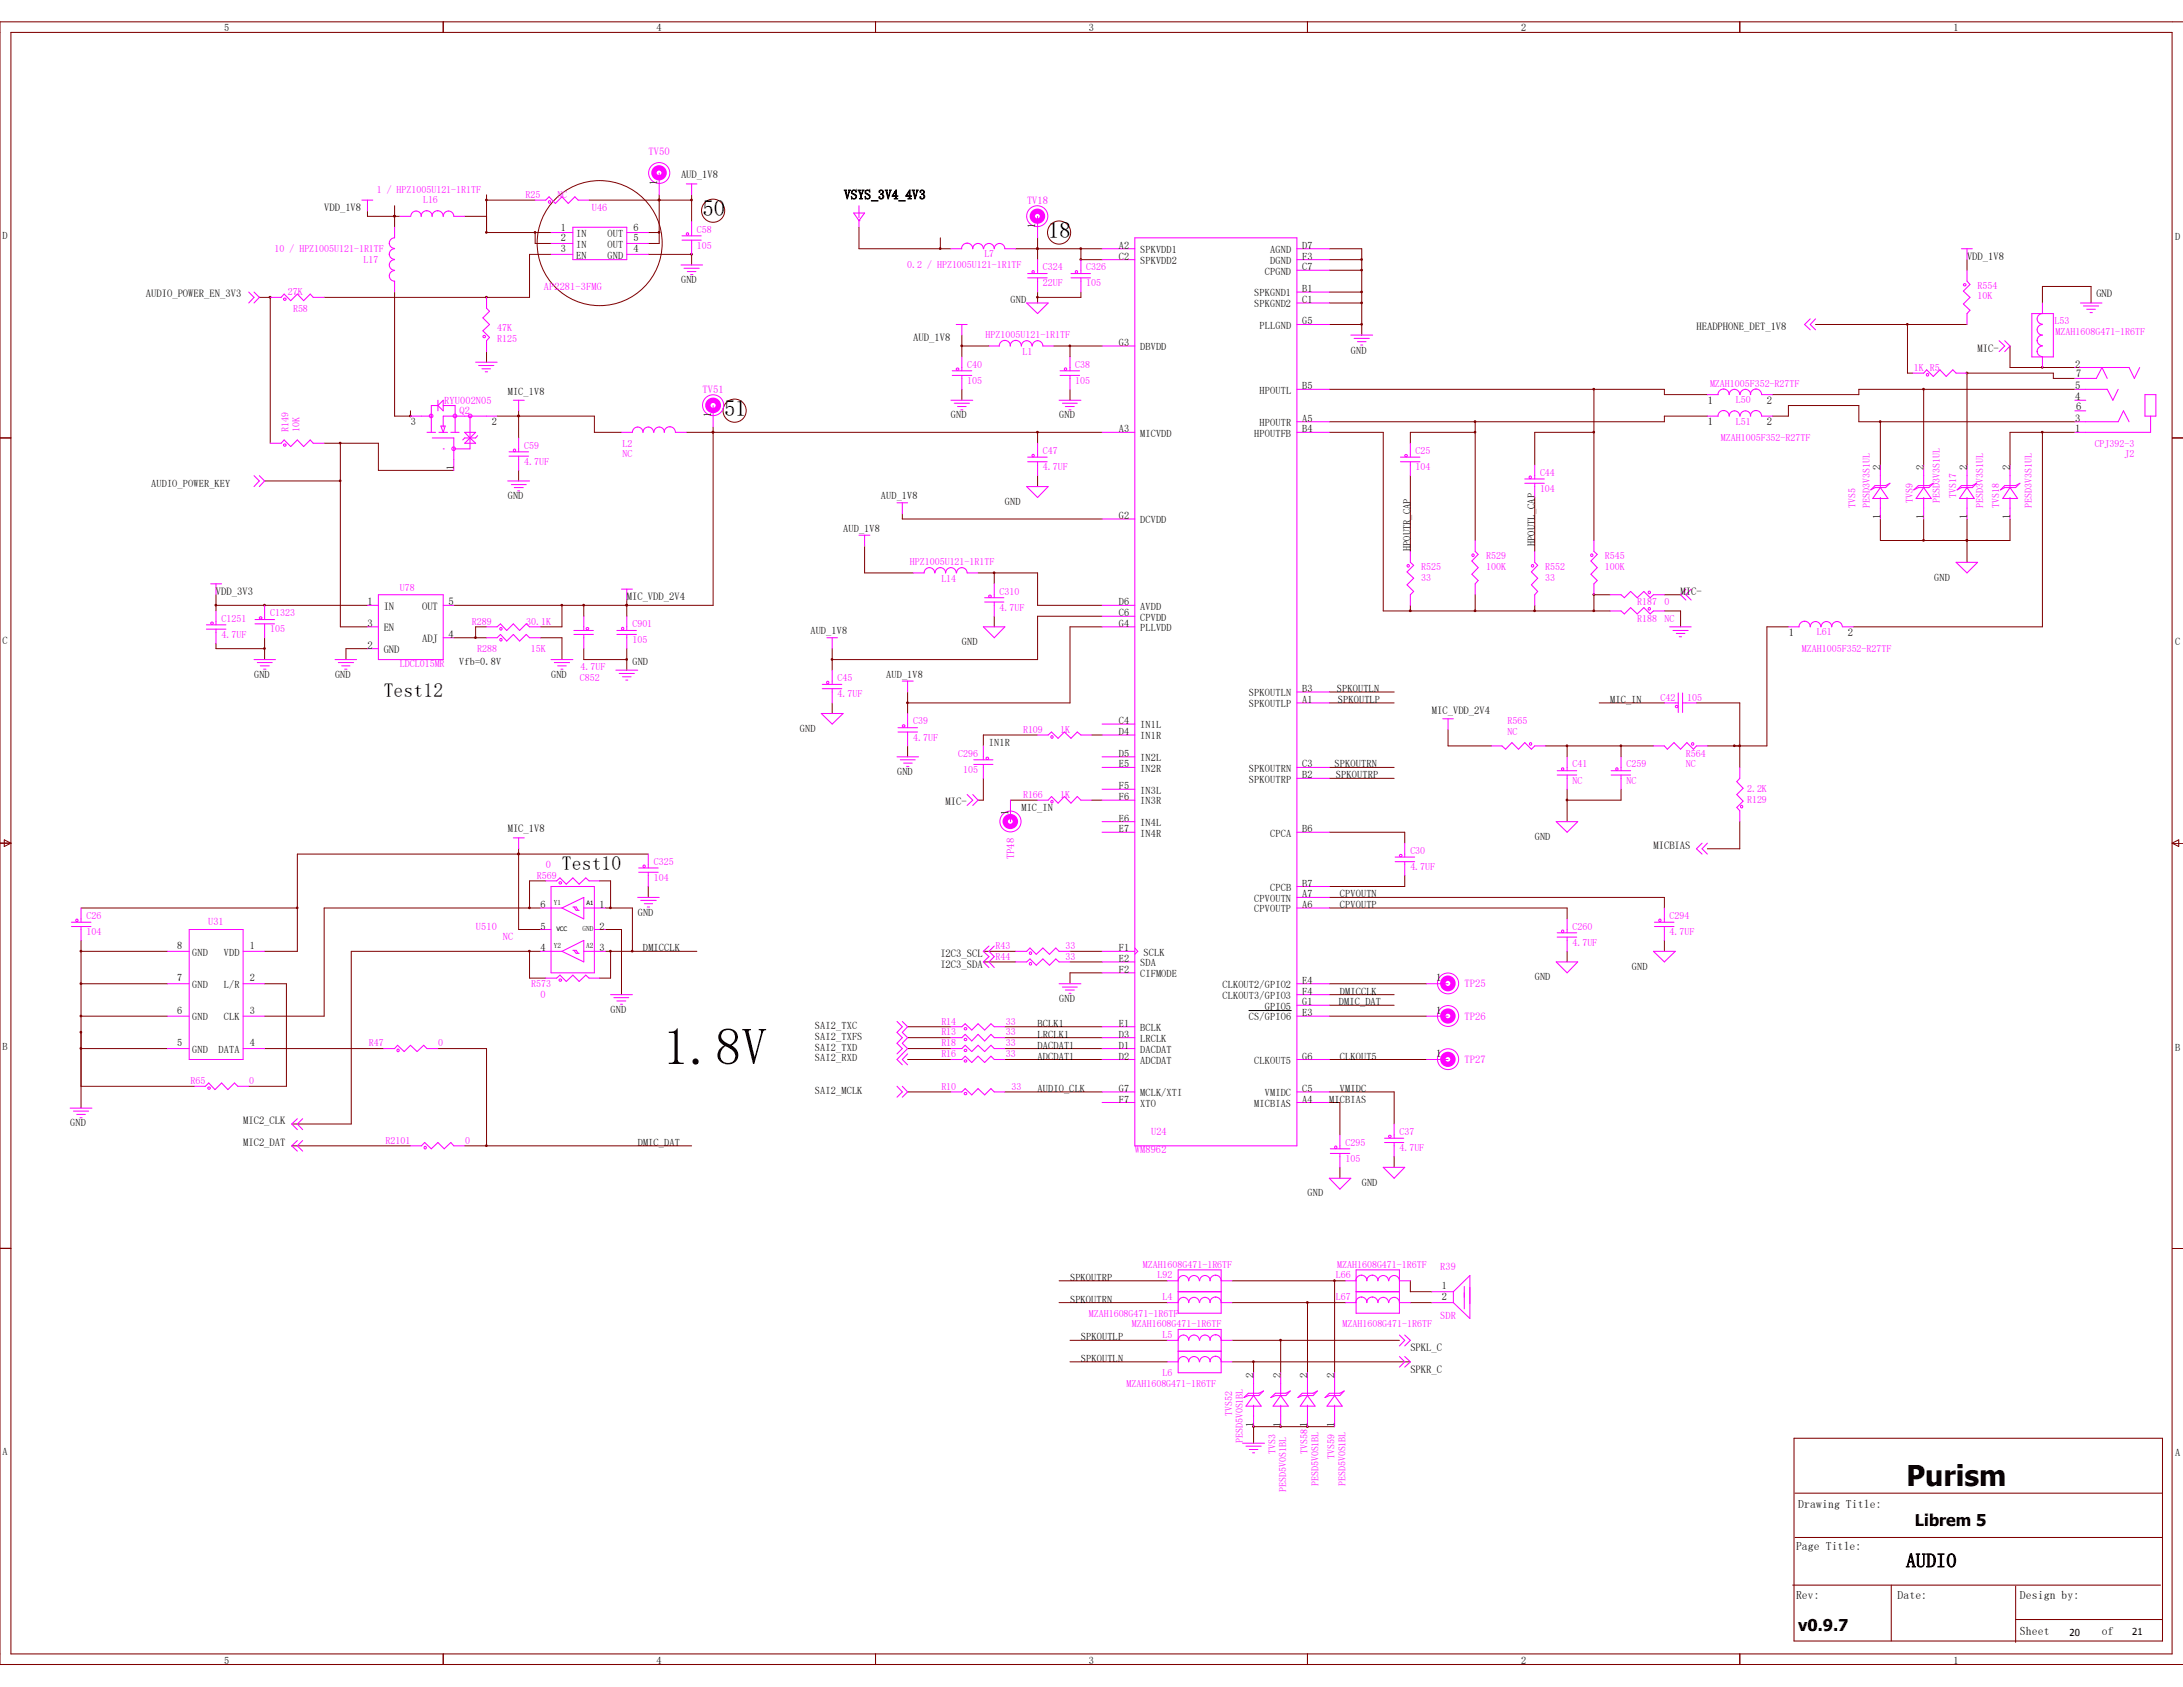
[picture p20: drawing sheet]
<svg xmlns="http://www.w3.org/2000/svg" width="279mm" height="216mm" viewBox="0 0 279 216" stroke-linecap="round" stroke-linejoin="round" font-family="sans-serif">
<defs><g id="words">
<text font-size="6.7" x="84.8" y="136.3">1.8V</text>
<text font-size="3.7" x="244" y="190.1">Purism</text>
<g font-size="2.9">
<text x="89.9" y="27.7">50</text>
<text x="134.2" y="30.4">18</text>
<text x="92.7" y="53.3">51</text>
</g>
<g font-size="2.5">
<text x="49.1" y="89.2">Test12</text>
<text x="71.9" y="111.4">Test10</text>
<text x="244" y="200.6">AUDIO</text>
</g>
<g font-size="2.1">
<text x="245.1" y="195.2">Librem 5</text>
<text x="230.2" y="208.8">v0.9.7</text>
</g>
<text font-size="1.7" x="108" y="25.5">VSYS_3V4_4V3</text>
<g font-size="1.5">
<text x="230.2" y="193">Drawing Title:</text>
<text x="229.9" y="198.4">Page Title:</text>
<text x="229.9" y="204.6">Rev:</text>
<text x="242.9" y="204.6">Date:</text>
<text x="258.5" y="209.2">Sheet</text>
<text x="258.5" y="204.6">Design by:</text>
<text x="269" y="209.2">of</text>
</g>
<g font-size="1.4" fill="#f0f">
<text x="83" y="19.9">TV50</text>
<text x="131.4" y="26.1">TV18</text>
<text x="89.9" y="50.3">TV51</text>
<text x="129.8" y="110" transform="rotate(-90 129.8 110)">TP48</text>
<text x="187.5" y="126.4">TP25</text>
<text x="187.5" y="130.5">TP26</text>
<text x="187.5" y="136.1">TP27</text>
</g>
<g font-size="1.4">
<text x="84.1" y="23.7" transform="rotate(-90 84.1 23.7)">1</text>
<text x="87.2" y="22.8">AUD_1V8</text>
<text x="41.5" y="27">VDD_1V8</text>
<text x="132.5" y="29.2" transform="rotate(-90 132.5 29.2)">1</text>
<text x="251.8" y="33.2">VDD_1V8</text>
<text x="18.7" y="38.1">AUDIO_POWER_EN_3V3</text>
<text x="268.3" y="38.1">GND</text>
<text x="116.9" y="43.6">AUD_1V8</text>
<text x="217.1" y="42.2">HEADPHONE_DET_1V8</text>
<text x="253.1" y="45">MIC-</text>
<text x="265.6" y="47">2</text>
<text x="91" y="53.4" transform="rotate(-90 91 53.4)">1</text>
<text x="218.6" y="51.7">1</text>
<text x="226.1" y="51.7">2</text>
<text x="265.6" y="54">3</text>
<text x="265.6" y="51.2">4</text>
<text x="265.6" y="49.8">5</text>
<text x="265.7" y="52.5">6</text>
<text x="265.7" y="48.3">7</text>
<text x="218.6" y="54.4">1</text>
<text x="226.1" y="54.4">2</text>
<text x="265.6" y="55.3">1</text>
<text x="240.7" y="60.2" transform="rotate(-90 240.7 60.2)">2</text>
<text x="246.2" y="60.2" transform="rotate(-90 246.2 60.2)">2</text>
<text x="251.8" y="60.2" transform="rotate(-90 251.8 60.2)">2</text>
<text x="257.3" y="60.2" transform="rotate(-90 257.3 60.2)">2</text>
<text x="240.7" y="66.4" transform="rotate(-90 240.7 66.4)">1</text>
<text x="246.2" y="66.4" transform="rotate(-90 246.2 66.4)">1</text>
<text x="251.8" y="66.4" transform="rotate(-90 251.8 66.4)">1</text>
<text x="257.3" y="66.4" transform="rotate(-90 257.3 66.4)">1</text>
<text x="27.6" y="76.1">VDD_3V3</text>
<text x="47" y="77.5">1</text>
<text x="57.4" y="77.5">5</text>
<text x="80.2" y="76.8">MIC_VDD_2V4</text>
<text x="215.1" y="76.1">MIC-</text>
<text x="47" y="80.2">3</text>
<text x="47" y="83">2</text>
<text x="49.1" y="80.8">EN</text>
<text x="49.1" y="78.1">IN</text>
<text x="49.1" y="83.6">GND</text>
<text x="54" y="82.2">ADJ</text>
<text x="54" y="78.1">OUT</text>
<text x="57.4" y="81.6">4</text>
<text x="228.9" y="81.4">1</text>
<text x="236.5" y="81.4">2</text>
<text x="183.3" y="91.3">MIC_VDD_2V4</text>
<text x="65" y="106.5">MIC_1V8</text>
<text x="121" y="103.1">MIC-</text>
<text x="129.1" y="104.3" transform="rotate(-90 129.1 104.3)">1</text>
<text x="211.6" y="108.6">MICBIAS</text>
<text x="120.4" y="122.4">I2C3_SCL</text>
<text x="120.4" y="123.8">I2C3_SDA</text>
<text x="183.8" y="125.6">1</text>
<text x="183.8" y="129.8">1</text>
<text x="183.8" y="135.3">1</text>
<text x="31.1" y="143.8">MIC2_CLK</text>
<text x="31.1" y="146.6">MIC2_DAT</text>
<text x="180.5" y="172.9">SPKL_C</text>
<text x="160.4" y="176.4" transform="rotate(-90 160.4 176.4)">2</text>
<text x="163.9" y="176.4" transform="rotate(-90 163.9 176.4)">2</text>
<text x="167.3" y="176.4" transform="rotate(-90 167.3 176.4)">2</text>
<text x="170.8" y="176.4" transform="rotate(-90 170.8 176.4)">2</text>
<text x="180.5" y="175.7">SPKR_C</text>
<text x="160.4" y="182.6" transform="rotate(-90 160.4 182.6)">1</text>
<text x="163.9" y="182.6" transform="rotate(-90 163.9 182.6)">1</text>
<text x="167.3" y="182.6" transform="rotate(-90 167.3 182.6)">1</text>
<text x="170.8" y="182.6" transform="rotate(-90 170.8 182.6)">1</text>
</g>
<g font-size="1.3">
<text x="28.7" y="4">5</text>
<text x="84" y="4">4</text>
<text x="139.4" y="4">3</text>
<text x="194.7" y="4">2</text>
<text x="250" y="4">1</text>
<text x="71.8" y="29.5">1</text>
<text x="81.1" y="29.5">6</text>
<text x=".3" y="30.6">D</text>
<text x="71.8" y="30.9">2</text>
<text x="71.8" y="32.3">3</text>
<text x="73.7" y="30.3">IN</text>
<text x="73.7" y="31.7">IN</text>
<text x="73.7" y="33.1">EN</text>
<text x="77.8" y="33.1">GND</text>
<text x="77.8" y="31.7">OUT</text>
<text x="77.8" y="30.3">OUT</text>
<text x="81.1" y="32.3">4</text>
<text x="81.1" y="30.9">5</text>
<text x="143.2" y="31.8">A2</text>
<text x="143.2" y="33.2">C2</text>
<text x="145.9" y="32.4">SPKVDD1</text>
<text x="145.9" y="33.8">SPKVDD2</text>
<text x="161.9" y="35.1">CPGND</text>
<text x="162.6" y="32.4">AGND</text>
<text x="162.6" y="33.8">DGND</text>
<text x="166.7" y="31.8">D7</text>
<text x="166.7" y="33.2">F3</text>
<text x="166.7" y="34.6">C7</text>
<text x="278.4" y="30.7">D</text>
<text x="87.2" y="36.3">GND</text>
<text x="129.3" y="38.8">GND</text>
<text x="160.5" y="37.9">SPKGND1</text>
<text x="160.5" y="39.3">SPKGND2</text>
<text x="166.7" y="37.4">B1</text>
<text x="166.7" y="38.8">C1</text>
<text x="166.7" y="41.5">G5</text>
<text x="143.2" y="44.3">G3</text>
<text x="145.9" y="44.8">DBVDD</text>
<text x="161.2" y="42.1">PLLGND</text>
<text x="172.9" y="45.3">GND</text>
<text x="65" y="50.5">MIC_1V8</text>
<text x="121.7" y="53.6">GND</text>
<text x="135.6" y="53.6">GND</text>
<text x="161.2" y="50.4">HPOUTL</text>
<text x="166.7" y="49.8">B5</text>
<text x="166.7" y="54">A5</text>
<text x="52.6" y="54.4">3</text>
<text x="62.9" y="54.4">2</text>
<text x="143.2" y="55.3">A3</text>
<text x="145.9" y="55.9">MICVDD</text>
<text x="160.5" y="55.9">HPOUTFB</text>
<text x="161.2" y="54.5">HPOUTR</text>
<text x="166.7" y="55.3">B4</text>
<text x="19.3" y="62.3">AUDIO_POWER_KEY</text>
<text x="58.1" y="60.2" transform="rotate(-90 58.1 60.2)">1</text>
<text x="65" y="63.9">GND</text>
<text x="112.7" y="63.9">AUD_1V8</text>
<text x="128.6" y="64.6">GND</text>
<text x="107.9" y="68.1">AUD_1V8</text>
<text x="143.2" y="66.4">G2</text>
<text x="145.9" y="67">DCVDD</text>
<text x="180.5" y="70.6" transform="rotate(-90 180.5 70.6)">HPOUTR_CAP</text>
<text x="196.4" y="69.9" transform="rotate(-90 196.4 69.9)">HPOUTL_CAP</text>
<text x="143.2" y="77.5">D6</text>
<text x="247.6" y="74.3">GND</text>
<text x=".3" y="82.5">C</text>
<text x="103.7" y="81.2">AUD_1V8</text>
<text x="123.1" y="82.6">GND</text>
<text x="143.2" y="78.9">C6</text>
<text x="143.2" y="80.2">G4</text>
<text x="145.9" y="78">AVDD</text>
<text x="145.9" y="79.4">CPVDD</text>
<text x="145.9" y="80.8">PLLVDD</text>
<text x="278.4" y="82.6">C</text>
<text x="32.5" y="86.7">GND</text>
<text x="42.9" y="86.7">GND</text>
<text x="58.8" y="85.1">Vfb=0.8V</text>
<text x="70.5" y="86.7">GND</text>
<text x="80.9" y="85.1">GND</text>
<text x="113.4" y="86.7">AUD_1V8</text>
<text x="159.9" y="89.1">SPKOUTLN</text>
<text x="166.7" y="88.6">B3</text>
<text x="166.7" y="90">A1</text>
<text x="171.1" y="88.6">SPKOUTLN</text>
<text x="171.2" y="90">SPKOUTLP</text>
<text x="206.1" y="90">MIC_IN</text>
<text x="102.4" y="93.7">GND</text>
<text x="126.6" y="95.5">IN1R</text>
<text x="143.2" y="92.7">C4</text>
<text x="143.2" y="94.1">D4</text>
<text x="145.9" y="93.2">IN1L</text>
<text x="145.9" y="94.6">IN1R</text>
<text x="159.9" y="90.5">SPKOUTLP</text>
<text x="114.8" y="99.2">GND</text>
<text x="143.2" y="96.9">D5</text>
<text x="143.2" y="98.2">E5</text>
<text x="143.2" y="101">F5</text>
<text x="145.9" y="97.4">IN2L</text>
<text x="145.9" y="98.8">IN2R</text>
<text x="145.9" y="101.6">IN3L</text>
<text x="159.9" y="98.8">SPKOUTRN</text>
<text x="159.9" y="100.2">SPKOUTRP</text>
<text x="166.7" y="98.2">C3</text>
<text x="166.7" y="99.6">B2</text>
<text x="170.8" y="98.2">SPKOUTRN</text>
<text x="171" y="99.6">SPKOUTRP</text>
<text x="130.7" y="103.8">MIC_IN</text>
<text x="143.2" y="102.4">F6</text>
<text x="143.2" y="105.2">E6</text>
<text x="143.2" y="106.5">E7</text>
<text x="145.9" y="103">IN3R</text>
<text x="145.9" y="105.7">IN4L</text>
<text x="145.9" y="107.1">IN4R</text>
<text x="162.6" y="107.1">CPCA</text>
<text x="166.7" y="106.5">B6</text>
<text x="196.4" y="107.5">GND</text>
<text x="166.7" y="113.5">B7</text>
<text x="69.2" y="119">5</text>
<text x="69.2" y="116.2">6</text>
<text x="76.8" y="116.2">1</text>
<text x="76.8" y="119">2</text>
<text x="81.6" y="117.2">GND</text>
<text x="160.5" y="115.4">CPVOUTN</text>
<text x="160.5" y="116.8">CPVOUTP</text>
<text x="162.6" y="114">CPCB</text>
<text x="166.7" y="114.9">A7</text>
<text x="166.7" y="116.2">A6</text>
<text x="171.5" y="114.9">CPVOUTN</text>
<text x="171.5" y="116.2">CPVOUTP</text>
<text x="22.7" y="125.6">7</text>
<text x="22.7" y="121.5">8</text>
<text x="24.6" y="122.3">GND</text>
<text x="28.7" y="122.3">VDD</text>
<text x="32" y="121.5">1</text>
<text x="32" y="125.6">2</text>
<text x="69.2" y="121.8">4</text>
<text x="76.8" y="121.8">3</text>
<text x="82.3" y="121.8">DMICCLK</text>
<text x="143.2" y="121.8">F1</text>
<text x="143.2" y="123.1">E2</text>
<text x="143.2" y="124.5">F2</text>
<text x="145.9" y="123.7">SDA</text>
<text x="145.9" y="125.1">CIFMODE</text>
<text x="146.3" y="122.3">SCLK</text>
<text x="166.7" y="125.9">E4</text>
<text x="196.4" y="125.5">GND</text>
<text x="208.9" y="124.1">GND</text>
<text x="22.7" y="129.8">6</text>
<text x="24.6" y="130.6">GND</text>
<text x="24.6" y="126.4">GND</text>
<text x="28.7" y="126.4">L/R</text>
<text x="28.7" y="130.6">CLK</text>
<text x="32" y="129.8">3</text>
<text x="78.1" y="129.6">GND</text>
<text x="104.3" y="131.7">SAI2_TXC</text>
<text x="132.8" y="131.4">BCLK1</text>
<text x="135.6" y="128.2">GND</text>
<text x="143.2" y="131.4">E1</text>
<text x="145.9" y="132">BCLK</text>
<text x="156.5" y="126.4">CLKOUT2/GPIO2</text>
<text x="156.5" y="127.8">CLKOUT3/GPIO3</text>
<text x="159.9" y="130.6">CS/GPIO6</text>
<text x="161.9" y="129.2">GPIO5</text>
<text x="166.7" y="127.3">F4</text>
<text x="166.7" y="128.7">G1</text>
<text x="166.7" y="130">E3</text>
<text x="171.4" y="128.7">DMIC_DAT</text>
<text x="171.5" y="127.3">DMICCLK</text>
<text x=".3" y="134.3">B</text>
<text x="22.7" y="133.9">5</text>
<text x="24.6" y="134.7">GND</text>
<text x="28" y="134.7">DATA</text>
<text x="32" y="133.9">4</text>
<text x="104.3" y="134.5">SAI2_TXD</text>
<text x="104.3" y="135.8">SAI2_RXD</text>
<text x="104.3" y="133.1">SAI2_TXFS</text>
<text x="132.8" y="135.6">ADCDAT1</text>
<text x="132.8" y="134.2">DACDAT1</text>
<text x="132.8" y="132.8">LRCLK1</text>
<text x="143.2" y="132.8">D3</text>
<text x="143.2" y="134.2">D1</text>
<text x="143.2" y="135.6">D2</text>
<text x="145.9" y="133.3">LRCLK</text>
<text x="145.9" y="134.7">DACDAT</text>
<text x="145.9" y="136.1">ADCDAT</text>
<text x="160.5" y="136.1">CLKOUT5</text>
<text x="166.7" y="135.6">G6</text>
<text x="171.5" y="135.6">CLKOUT5</text>
<text x="278.4" y="134.5">B</text>
<text x="104.3" y="140">SAI2_MCLK</text>
<text x="132.8" y="139.7">AUDIO_CLK</text>
<text x="143.2" y="139.7">G7</text>
<text x="143.2" y="141.1">F7</text>
<text x="145.9" y="140.3">MCLK/XTI</text>
<text x="145.9" y="141.6">XTO</text>
<text x="160.5" y="141.6">MICBIAS</text>
<text x="161.9" y="140.3">VMIDC</text>
<text x="166.7" y="139.7">C5</text>
<text x="166.7" y="141.1">A4</text>
<text x="170.1" y="141.1">MICBIAS</text>
<text x="171.5" y="139.7">VMIDC</text>
<text x="9" y="144.1">GND</text>
<text x="81.6" y="146.6">DMIC_DAT</text>
<text x="167.3" y="153.1">GND</text>
<text x="174.3" y="151.8">GND</text>
<text x="136.9" y="166.7">SPKOUTRN</text>
<text x="136.9" y="163.9">SPKOUTRP</text>
<text x="184.5" y="165">1</text>
<text x="184.5" y="166.4">2</text>
<text x="138.3" y="171.5">SPKOUTLP</text>
<text x="138.3" y="174.3">SPKOUTLN</text>
<text x=".3" y="186.2">A</text>
<text x="278.4" y="186.3">A</text>
<text x="28.7" y="212.9">5</text>
<text x="84" y="212.9">4</text>
<text x="139.4" y="212.9">3</text>
<text x="194.7" y="212.9">2</text>
<text x="250" y="212.9">1</text>
</g>
<g font-size="1.3" fill="#f0f">
<text x="48.2" y="24.6">1 / HPZ1005U121-1R1TF</text>
<text x="54.1" y="26">L16</text>
<text x="67.3" y="25.3">R25</text>
<text x="71.3" y="25.3">NC</text>
<text x="75.7" y="27">U46</text>
<text x="89.2" y="29.8">C58</text>
<text x="35.1" y="32.3">10 / HPZ1005U121-1R1TF</text>
<text x="46.5" y="33.7">L17</text>
<text x="89.2" y="31.8">105</text>
<text x="116.1" y="34.3">0.2 / HPZ1005U121-1R1TF</text>
<text x="126" y="32.9">L7</text>
<text x="133.5" y="34.6">C324</text>
<text x="139" y="34.6">C326</text>
<text x="36.8" y="37.8">27K</text>
<text x="37.5" y="39.9">R58</text>
<text x="69.6" y="37.1">AP2281-3FMG</text>
<text x="133.5" y="36.7">22UF</text>
<text x="139" y="36.7">105</text>
<text x="253.1" y="37">R554</text>
<text x="253.1" y="38.3">10K</text>
<text x="263" y="41.5">L53</text>
<text x="63.6" y="43.7">R125</text>
<text x="63.6" y="42.3">47K</text>
<text x="123.8" y="47">C40</text>
<text x="126.2" y="43.3">HPZ1005U121-1R1TF</text>
<text x="130.9" y="45.4">L1</text>
<text x="137.6" y="47">C38</text>
<text x="244.9" y="47.5">1K R5</text>
<text x="263.1" y="42.9">MZAH1608G471-1R6TF</text>
<text x="56.9" y="51.6">RYU002N05</text>
<text x="58.8" y="53">Q2</text>
<text x="123.8" y="49.1">105</text>
<text x="137.6" y="49.1">105</text>
<text x="218.9" y="49.5">MZAH1005F352-R27TF</text>
<text x="222.2" y="51.6">L50</text>
<text x="36.9" y="55.3" transform="rotate(-90 36.9 55.3)">R149</text>
<text x="38.3" y="55.3" transform="rotate(-90 38.3 55.3)">10K</text>
<text x="67.1" y="57.4">C59</text>
<text x="67.1" y="59.5">4.7UF</text>
<text x="79.7" y="57.2">L2</text>
<text x="79.7" y="58.5">NC</text>
<text x="133.5" y="58.1">C47</text>
<text x="181.2" y="58.1">C25</text>
<text x="220.3" y="56.4">MZAH1005F352-R27TF</text>
<text x="222.2" y="54.4">L51</text>
<text x="268.1" y="57.2">CPJ392-3</text>
<text x="271.9" y="58.5">J2</text>
<text x="133.5" y="60.2">4.7UF</text>
<text x="181.2" y="60.2">104</text>
<text x="197.1" y="60.9">C44</text>
<text x="197.1" y="62.9">104</text>
<text x="237.5" y="65" transform="rotate(-90 237.5 65)">TVS5</text>
<text x="239.3" y="65" transform="rotate(-90 239.3 65)">PESD3V3S1UL</text>
<text x="244.8" y="64.3" transform="rotate(-90 244.8 64.3)">TVS9</text>
<text x="248.3" y="64.3" transform="rotate(-90 248.3 64.3)">PESD3V3S1UL</text>
<text x="250.4" y="63.7" transform="rotate(-90 250.4 63.7)">TVS17</text>
<text x="253.8" y="65" transform="rotate(-90 253.8 65)">PESD3V3S1UL</text>
<text x="255.9" y="65" transform="rotate(-90 255.9 65)">TVS18</text>
<text x="260.1" y="65" transform="rotate(-90 260.1 65)">PESD3V3S1UL</text>
<text x="190.2" y="71.5">R529</text>
<text x="205.4" y="71.5">R545</text>
<text x="51.2" y="75.7">U78</text>
<text x="116.5" y="72.3">HPZ1005U121-1R1TF</text>
<text x="120.5" y="74.4">L14</text>
<text x="127.9" y="76.1">C310</text>
<text x="181.9" y="72.9">R525</text>
<text x="181.9" y="74.3">33</text>
<text x="190.2" y="72.9">100K</text>
<text x="197.8" y="72.9">R552</text>
<text x="197.8" y="74.3">33</text>
<text x="205.4" y="72.9">100K</text>
<text x="209.5" y="77.5">R187</text>
<text x="213" y="77.5">0</text>
<text x="28.4" y="79.5">C1251</text>
<text x="28.4" y="81.6">4.7UF</text>
<text x="34.6" y="78.9">C1323</text>
<text x="34.6" y="80.9">105</text>
<text x="60.4" y="80">R289</text>
<text x="61.1" y="83.4">R288</text>
<text x="67.4" y="80">30.1K</text>
<text x="67.9" y="83.4">15K</text>
<text x="80.9" y="80.2">C901</text>
<text x="80.9" y="82.3">105</text>
<text x="127.9" y="78.2">4.7UF</text>
<text x="209.5" y="79.5">R188</text>
<text x="213" y="79.5">NC</text>
<text x="230.6" y="83.4">MZAH1005F352-R27TF</text>
<text x="232.5" y="81.3">L61</text>
<text x="51.2" y="85.4">LDCL015MR</text>
<text x="74.2" y="87.2">C852</text>
<text x="74.3" y="85.8">4.7UF</text>
<text x="107.2" y="87.2">C45</text>
<text x="107.2" y="89.2">4.7UF</text>
<text x="212.5" y="89.7">C42</text>
<text x="215.9" y="89.7">105</text>
<text x="116.9" y="92.7">C39</text>
<text x="116.9" y="94.8">4.7UF</text>
<text x="130.9" y="93.8">R109</text>
<text x="135.7" y="93.8">1K</text>
<text x="193" y="92.7">R565</text>
<text x="193" y="94.1">NC</text>
<text x="122.6" y="96.9">C296</text>
<text x="123.3" y="98.9">105</text>
<text x="201.3" y="98.2">C41</text>
<text x="201.3" y="100.3">NC</text>
<text x="208.2" y="98.2">C259</text>
<text x="208.2" y="100.3">NC</text>
<text x="215.8" y="96.9">R564</text>
<text x="215.8" y="98.2">NC</text>
<text x="223.6" y="101.4">2.2K</text>
<text x="130.9" y="102.1">R166</text>
<text x="135.7" y="102.1">1K</text>
<text x="223.6" y="102.8">R129</text>
<text x="68.7" y="112.5">R569</text>
<text x="69.8" y="111.1">0</text>
<text x="83.7" y="110.7">C325</text>
<text x="83.7" y="112.7">104</text>
<text x="180.5" y="109.3">C30</text>
<text x="180.5" y="111.4">4.7UF</text>
<text x="11.1" y="117.6">C26</text>
<text x="11.1" y="119.7">104</text>
<text x="26.6" y="118.4">U31</text>
<text x="60.9" y="119">U510</text>
<text x="201.3" y="119">C260</text>
<text x="213.7" y="117.6">C294</text>
<text x="213.7" y="119.7">4.7UF</text>
<text x="64.3" y="120.4">NC</text>
<text x="127.4" y="121.5">R43</text>
<text x="127.4" y="122.9">R44</text>
<text x="136.4" y="121.5">33</text>
<text x="136.4" y="122.9">33</text>
<text x="201.3" y="121.1">4.7UF</text>
<text x="68" y="126.3">R573</text>
<text x="69.2" y="127.7">0</text>
<text x="120.5" y="131.1">R14</text>
<text x="128.7" y="131.1">33</text>
<text x="47.2" y="133.9">R47</text>
<text x="56.1" y="133.9">0</text>
<text x="120.5" y="132.5">R13</text>
<text x="120.5" y="133.9">R18</text>
<text x="120.5" y="135.3">R16</text>
<text x="128.7" y="132.5">33</text>
<text x="128.7" y="133.9">33</text>
<text x="128.7" y="135.3">33</text>
<text x="24.4" y="138.7">R65</text>
<text x="31.9" y="138.7">0</text>
<text x="120.5" y="139.4">R10</text>
<text x="129.5" y="139.4">33</text>
<text x="49.4" y="146.3">R2101</text>
<text x="59.5" y="146.3">0</text>
<text x="145.2" y="147.6">WM8962</text>
<text x="147.3" y="145.2">U24</text>
<text x="172.2" y="146.6">C295</text>
<text x="172.2" y="148.7">105</text>
<text x="179.1" y="145.2">C37</text>
<text x="179.1" y="147.3">4.7UF</text>
<text x="146.3" y="162.3">MZAH1608G471-1R6TF</text>
<text x="148.2" y="163.6">L92</text>
<text x="148.8" y="166.4">L4</text>
<text x="171" y="163.6">L66</text>
<text x="171" y="166.4">L67</text>
<text x="171.2" y="162.3">MZAH1608G471-1R6TF</text>
<text x="184.3" y="162.5">R39</text>
<text x="139.4" y="168.5">MZAH1608G471-1R6TF</text>
<text x="144.9" y="169.8">MZAH1608G471-1R6TF</text>
<text x="148.8" y="171.2">L5</text>
<text x="171.8" y="169.8">MZAH1608G471-1R6TF</text>
<text x="184.3" y="168.8">SDR</text>
<text x="144.2" y="177.5">MZAH1608G471-1R6TF</text>
<text x="148.8" y="176.1">L6</text>
<text x="157.7" y="181.2" transform="rotate(-90 157.7 181.2)">TVS52</text>
<text x="159" y="184.7" transform="rotate(-90 159 184.7)">PESD5V0S1BL</text>
<text x="163.2" y="186.1" transform="rotate(-90 163.2 186.1)">TVS3</text>
<text x="164.6" y="190.9" transform="rotate(-90 164.6 190.9)">PESD5V0S1BL</text>
<text x="167.3" y="186.1" transform="rotate(-90 167.3 186.1)">TVS58</text>
<text x="168.7" y="190.2" transform="rotate(-90 168.7 190.2)">PESD5V0S1BL</text>
<text x="170.8" y="186.7" transform="rotate(-90 170.8 186.7)">TVS59</text>
<text x="172.2" y="190.2" transform="rotate(-90 172.2 190.2)">PESD5V0S1BL</text>
</g>
<g font-size="1.2">
<text x="264.9" y="209.3">20</text>
<text x="272.9" y="209.2">21</text>
</g>
<g font-size=".9">
<text x="70.9" y="115.8">Y1</text>
<text x="74.5" y="119.1">GND</text>
<text x="70.9" y="121.3">Y2</text>
<text x="75" y="121.3">A2</text>
</g>
<g font-size=".8">
<text x="71.2" y="119.1">VCC</text>
<text x="75.1" y="115.8">A1</text>
</g>
</g></defs>
<g fill="none" stroke="#800000" stroke-width=".13">
<path d="M1.4 4.1h276.6v207.6h-276.6zM56.7 2.8v1.3M112.1 2.8v1.3M167.3 2.8v1.3M222.7 2.8v1.3M279.4 2.8h-279.4v210.2h279.4M33.2 38.1h1.4M34.6 38.1h.1M34.6 38.1v18.6M47 27v.7h4.2M50.5 27.7h.1M50.5 37.4v15.9h2"/>
<path d="M50.5 26.3v2.8M59.5 27.7h2.8M62.3 38.1h.1M62.3 24.9v4.9h8.2M62.3 25.6h6.2M68.5 29.8v1.4h2M70.5 32.6h-2.7v5.5h-26.3M75.4 25.6h13.1M83 29.8h1.4M83 32.6h5.5M84.4 25.6h.1M84.4 24.9v6.3h-1.4"/>
<path d="M88.5 32.6h.1M88.5 24.9v3.5M88.5 32.6v1.3M109.9 29.1v2.7h11.8M120.4 30.4v1.4M130 31.8h11.1M132.8 31.8h.1M132.8 30.4v2.8M132.8 37.4v1.4M138.3 33.2h.1M138.3 33.2h2.8M138.3 31.8v1.4"/>
<path d="M138.3 37.4v.7h-5.5M170.1 31.8h4.2v11.1M170.1 33.2h4.2M170.1 34.6h4.2M170.1 37.4h4.2M170.1 38.8h4.2M251.8 33.2v1.4M261.4 38.8v-2.1h6.2v2.1M0 56h1.4M41.5 56.7h6.9v3.5h9.7M43.6 56.7v23.5h3.4M52.5 53.3h.1"/>
<path d="M52.5 52.6v.7M62.3 45v1.4M63.6 53.3h12.5v2h3.4M66.4 53.3h.1M66.4 52.6v3.4M87.8 55.3h53.3M91.3 55.3h.1M91.3 54.7v22.8h-33.2M123.1 42.9v2.8M123.1 49.8v1.4M123.1 44.3h3.5M132.8 55.3h.1"/>
<path d="M132.8 55.3v1.4M134.8 44.3h6.3M136.9 44.3v1.4M136.9 49.8v1.4M170.1 49.8h42.9v.7h5.5M170.1 41.5h4.2M170.1 55.3h6.9v22.9h29.1M188.8 55.3h-8.3v1.4M188.8 54v15.2M204 55.3h-7.6v4.2M204 49.8v19.4M218.5 53.3h-5.5v.7h-42.9"/>
<path d="M226.9 53.3h2v-1.4h9v2.1h27.7M232.4 41.5h19.4M240.7 54v5.5M244.1 41.5v6.3h.7M246.2 49.8v9.7M251.8 47.8h.1M251.8 47.8v11.7M251.8 47.8h11v.6h2.8M257.3 44.3v2.7h8.3M261.4 47h.1M261.4 55.3v24.9h-24.2M265.6 55.3h-8.3v4.2"/>
<path d="M265.6 49.8h-27.7v.7h-11M278 56h1.4M27.6 77.5h19.4M27.6 76.1v2.1M33.9 77.5h.1M33.9 61.6h9.7M66.4 60.2v1.4M71.9 77.5v2.7h-2.7M74.7 77.5v1.4M80.2 77.5h.1M80.2 76.8v2.1M110.7 69.9v3.4h6.2"/>
<path d="M115.5 65.7v.7h25.6M125.2 73.3h7.6v4.2h8.3M127.3 73.3v1.4M127.3 78.9v1.3M132.8 60.9v1.4M141.1 78.9h-8.3v5.5h-26.3M180.5 78.2h.1M180.5 60.9v9.7M180.5 77.5v.7M188.8 76.1v2.1M196.4 63.7v6.9M196.4 77.5v.7"/>
<path d="M204 76.1h.1M204 76.1v2.1M204 76.1h2.1M213 78.2h2.1v2M213 76.1h2.1M240.7 66.4v2.8h16.6v-2.8M246.2 66.4v2.8M251.8 69.2h.1M251.8 66.4v5.6M27.6 82.3v.7h6.3M33.9 81.6v2.8M47 83h-2.7v1.4"/>
<path d="M58.1 81.6h4.2M62.3 80.2h-1.4v1.4M69.2 81.6h2.7v2.8M74.7 83v1.4h5.5M80.2 83v2.8M106.5 83v2.8M106.5 90v1.3M116.2 88.6v2.7M116.2 95.5v1.4M125.9 99.6v2.8h-.7M132.8 94.1h-6.9v1.4M139.7 94.1h1.4"/>
<path d="M141.1 80.2h-4.2v9.8h-20.7M170.1 90h8.3M170.1 98.2h8.3M170.1 88.6h8.3M170.1 99.6h8.3M185.3 93.4v2.1h5.6M197.8 95.5h13.8M200.6 95.5v1.4M204.7 90h8.3M207.5 95.5v1.4M217.1 90h5.6v8.2M228.9 80.2h-2.8v15.3h-7.6"/>
<path d="M0 107.9h1.4M.6 107.5l.8 .4-.8 .4zM10.4 116.2h27.7M66.4 109.3h.1M66.4 108.6v10.4h2.8M69.2 116.2h-27.7v13.8h-7.6M69.8 112.7h-2v3.5M76.8 112.7h1.3v3.5M77.5 119h2v8.3M77.5 116.2h3.4v5.6M83 113.5v1.4M83 109.3h-44.9v12.5h-4.2"/>
<path d="M129.3 102.4h3.5M139.7 102.4h1.4M170.1 114.9h42.9v1.3M170.1 116.2h30.5v1.4M170.1 106.5h9.7v1.4M179.8 112.1v1.4h-9.7M200.6 101v4.2M207.5 101v1.4h-6.9M222.7 105.2v3.4h-4.2M278 107.9h1.4M278 107.9l.8-.4v.8zM10.4 125.9h.1"/>
<path d="M10.4 120.4v21.4M10.4 139h14.5M10.4 134.2h11M10.4 121.8h11M10.4 125.9h11M10.4 130h11M33.9 125.9h2.8v13.1h-4.9M33.9 134.2h15.2M56 134.2h6.3v12.4M67.8 121.8v3.4h2M69.2 121.8h-24.2v22h-7.7M77.5 121.8h11.7"/>
<path d="M78.1 121.8v3.4h-1.3M116.2 139.7h5.5M116.2 135.6h5.5M116.2 134.2h5.5M116.2 131.4h5.5M116.2 132.8h5.5M125.9 121.8h4.1M125.9 123.1h4.1M128.6 139.7h12.5M128.6 135.6h12.5M128.6 134.2h12.5M128.6 131.4h12.5"/>
<path d="M128.6 132.8h12.5M136.9 121.8h4.2M136.9 123.1h4.2M141.1 124.5h-4.2v1.4M170.1 139.7h8.3v4.1M170.1 135.6h12.5M170.1 128.7h8.3M170.1 127.3h8.3M170.1 125.9h12.5M170.1 130h12.5M200.6 121.8v1.3M213 120.4v1.4"/>
<path d="M0 159.8h1.4M37.3 146.6h15.2M59.5 146.6h29M170.1 141.1h1.4v4.1M171.5 149.4v1.4M178.4 148v1.4M278 159.8h1.4M135.6 166.7h13.8M135.6 163.9h13.8M136.9 171.5h12.5M136.9 174.3h12.5M157.7 171.5h21.4"/>
<path d="M157.7 174.3h22.8M157.7 166.7h14.5M157.7 163.9h14.5M160.4 174.3v1.4M163.9 171.5v4.2M167.3 166.7h.1M167.3 166.7v9M170.8 163.9v11.8M180.5 166.7h2.8M180.5 163.9v1.4h2.8M160.4 182.6h.1M160.4 182.6v2.1"/>
<path d="M160.4 182.6h10.4M163.9 182.6h.1M167.3 182.6h.1M229.6 184.1h47.2v25.9h-47.2zM229.7 196.8h47.1M229.7 191.1h47.1M56.7 211.7v1.3M112.1 211.7v1.3M167.3 211.7v1.3M222.7 211.7v1.3M229.4 202.9h47.1M242.1 202.9v7.1"/>
<path d="M258 207.3h18.8M258 203v7.2"/>
<circle cx="76.7" cy="31.1" r="8"/>
<circle cx="91.3" cy="27" r="1.48"/>
<circle cx="135.6" cy="29.8" r="1.48"/>
<circle cx="94" cy="52.6" r="1.48"/>
</g>
<g fill="#800000" stroke="#800000" stroke-width=".13">
<circle cx="136.9" cy="44.3" r=".11"/>
<circle cx="80.9" cy="121.7" r=".11"/>
<circle cx="127.2" cy="73.3" r=".11"/>
<circle cx="204" cy="49.8" r=".11"/>
<circle cx="204" cy="55.3" r=".11"/>
<circle cx="138.3" cy="31.8" r=".11"/>
<circle cx="132.8" cy="31.8" r=".11"/>
<circle cx="188.8" cy="54" r=".11"/>
<circle cx="188.8" cy="55.3" r=".11"/>
<circle cx="251.7" cy="69.2" r=".11"/>
<circle cx="246.2" cy="69.2" r=".11"/>
<circle cx="222.7" cy="95.4" r=".11"/>
<circle cx="207.5" cy="95.4" r=".11"/>
<circle cx="200.6" cy="95.4" r=".11"/>
<circle cx="106.5" cy="84.4" r=".11"/>
<circle cx="116.1" cy="89.9" r=".11"/>
<circle cx="174.3" cy="33.2" r=".11"/>
<circle cx="174.3" cy="41.5" r=".11"/>
<circle cx="174.3" cy="38.8" r=".11"/>
<circle cx="174.3" cy="34.6" r=".11"/>
<circle cx="174.3" cy="37.4" r=".11"/>
<circle cx="200.6" cy="102.4" r=".11"/>
<circle cx="10.4" cy="132.1" r=".11"/>
<circle cx="123.1" cy="44.3" r=".11"/>
<circle cx="38" cy="116.2" r=".11"/>
<circle cx="66.4" cy="109.3" r=".11"/>
<circle cx="132.8" cy="55.3" r=".11"/>
<circle cx="246.2" cy="49.8" r=".11"/>
<circle cx="240.6" cy="54" r=".11"/>
<circle cx="261.4" cy="55.3" r=".11"/>
<circle cx="66.4" cy="53.2" r=".11"/>
<circle cx="88.5" cy="25.6" r=".11"/>
<circle cx="160.4" cy="174.3" r=".11"/>
<circle cx="163.9" cy="171.5" r=".11"/>
<circle cx="167.3" cy="182.6" r=".11"/>
<circle cx="160.4" cy="182.6" r=".11"/>
<circle cx="163.9" cy="182.6" r=".11"/>
<circle cx="67.8" cy="116.2" r=".11"/>
<circle cx="78.1" cy="116.2" r=".11"/>
<circle cx="78.1" cy="121.7" r=".11"/>
<circle cx="138.3" cy="33.2" r=".11"/>
<circle cx="132.8" cy="38" r=".11"/>
<circle cx="62.3" cy="29.7" r=".11"/>
<circle cx="261.4" cy="47" r=".11"/>
<circle cx="120.3" cy="31.8" r=".11"/>
<circle cx="50.5" cy="27.7" r=".11"/>
<circle cx="62.3" cy="25.6" r=".11"/>
<circle cx="52.5" cy="53.2" r=".11"/>
<circle cx="67.8" cy="121.7" r=".11"/>
<circle cx="62.3" cy="146.6" r=".11"/>
<circle cx="244.1" cy="41.5" r=".11"/>
<circle cx="251.7" cy="47.7" r=".11"/>
<circle cx="222" cy="95.4" r=".11"/>
<circle cx="68.5" cy="29.7" r=".11"/>
<circle cx="84.3" cy="25.6" r=".11"/>
<circle cx="84.3" cy="29.7" r=".11"/>
<circle cx="88.5" cy="32.5" r=".11"/>
<circle cx="196.4" cy="78.2" r=".11"/>
<circle cx="188.8" cy="78.2" r=".11"/>
<circle cx="180.5" cy="78.2" r=".11"/>
<circle cx="204" cy="76.1" r=".11"/>
<circle cx="204" cy="78.2" r=".11"/>
<circle cx="60.9" cy="81.6" r=".11"/>
<circle cx="80.2" cy="84.4" r=".11"/>
<circle cx="33.8" cy="83" r=".11"/>
<circle cx="33.8" cy="77.4" r=".11"/>
<circle cx="91.2" cy="55.3" r=".11"/>
<circle cx="80.2" cy="77.4" r=".11"/>
<circle cx="74.7" cy="77.4" r=".11"/>
<circle cx="71.9" cy="77.4" r=".11"/>
<circle cx="27.6" cy="77.4" r=".11"/>
<circle cx="34.6" cy="38" r=".11"/>
<circle cx="167.3" cy="166.7" r=".11"/>
<circle cx="170.8" cy="163.9" r=".11"/>
<circle cx="43.5" cy="61.5" r=".11"/>
<circle cx="43.5" cy="56.7" r=".11"/>
<circle cx="62.3" cy="38" r=".11"/>
<circle cx="10.4" cy="121.7" r=".11"/>
<circle cx="10.4" cy="125.9" r=".11"/>
<circle cx="10.4" cy="130" r=".11"/>
<circle cx="10.4" cy="134.2" r=".11"/>
</g>
<g fill="none" stroke="#f0f" stroke-width=".13">
<path d="M31.8 37.4l.7 .7-.7 .7M32.5 37.4l.7 .7-.7 .7M34.6 38.1h1.4l.4-.5 .8 .9 .9-.9 .8 .9 .8-.9 .4 .5h1.4M36.3 38.2h.3v.2h-.3zM46.3 25.6h1.4M47 25.6v1.4M49.8 32.6v-.1a.68 .68 0 0 0 .7 .7M49.8 31.2v-.1a.68 .68 0 0 0 .7 .7M50.5 34.6a.68 .68 0 0 0-.7 .7 .68 .68 0 0 0 .7 .7v1.4M50.5 33.2a.68 .68 0 0 0-.7 .7 .68 .68 0 0 0 .7 .7M50.5 31.8a.68 .68 0 0 0-.7 .7M50.5 29.1v1.3a.68 .68 0 0 0-.7 .7"/>
<path d="M51.2 27.7h1.3M53.9 27.7a.68 .68 0 0 0-.6-.7 .68 .68 0 0 0-.7 .7M54.6 27a.72 .72 0 0 1 .7 .7M54.7 27a.63 .63 0 0 0-.8 .7M56 27a.72 .72 0 0 1 .7 .7 .68 .68 0 0 1 .7-.7 .68 .68 0 0 1 .7 .7h1.4M56 27a.63 .63 0 0 0-.7 .7M62.3 38.1v1.4l.4 .3-.9 .9 .9 .8-.9 .8 .9 .9-.4 .4v1.4M68.5 25.6h1.3l.5-.4 .8 .8 .8-.8 .8 .8 .9-.8 .4 .4h1.4M70.5 29.8h2.8M70.5 31.2h2.8M70.5 32.6h2.8M73.3 29.1h6.9v4.1h-6.9z"/>
<path d="M80.2 29.8h2.8M80.2 31.2h2.8M80.2 32.6h2.8M84.4 22.1v2.8M87.2 33.9h2.7M87.3 30.7h2.4M87.3 30.2h2.4M87.5 34.3h2M87.8 23.5h1.4M88 34.8h1.1M88.4 35.1h.3M88.5 23.5v1.4"/>
<path d="M88.5 28.4v1.8M88.5 30.7v1.9M109.3 27.3h1.4l-.8 .9zM109.9 28.2h.1M109.9 26.3v1.6M109.9 28.1v1M121.7 31.8h1.4M123.8 31.1a.72 .72 0 0 1 .7 .7 .68 .68 0 0 1 .7-.6 .68 .68 0 0 1 .7 .6M123.8 31.2a.61 .61 0 0 0-.7 .6M130 31.8h-1.4a.68 .68 0 0 0-.7-.6 .68 .68 0 0 0-.6 .6 .68 .68 0 0 0-.7-.6 .68 .68 0 0 0-.7 .6M131.4 38.8h2.8l-1.4 1.3zM131.5 35.6h2.5"/>
<path d="M131.5 35h2.5M132.8 27.7v2.7M132.8 33.2v1.8M132.8 35.6v1.8M137.1 35.6h2.5M137.1 35h2.5M138.3 33.2v1.8M138.3 35.6v1.8M141.1 31.8h4.1M141.1 33.2h4.1M145.2 30.4h20.8v116.2h-20.8zM166 31.8h4.1"/>
<path d="M166 33.2h4.1M166 34.6h4.1M166 37.4h4.1M166 38.8h4.1M251 31.8h1.4M251.3 36.3h.3v.3h-.3zM251.8 34.6v1.4l.3 .4-.8 .9 .8 .8-.8 .8 .8 .8-.3 .4v1.4M251.8 31.8v1.4M261.4 38.8v1.3a.68 .68 0 0 0-.7 .7 .68 .68 0 0 0 .7 .7M266.3 38.8h2.7M266.7 39.2h1.9M267.1 39.6h1.1"/>
<path d="M34.6 56.7h1.4l.4-.4 .8 .8 .9-.8 .8 .8 .8-.8 .4 .4h1.4M36.3 56.9h.3v.2h-.3zM52.5 53.3h2.7M54.7 55.3h1.1M55.3 56h2.8v4.2M56 51.9h-.8v3.4M56 51.9l.7-.7v1.4zM56 51.2v1.4M56.2 55.3h1.1M56.4 54.5h.6l-.3 .8zM56.7 57.4h.1M56.7 51.9h1.6v3.4"/>
<path d="M57.7 55.3h1.1M59.5 55.3h1.4l-1.4 1.4h1.4zM60.2 53.3v4.1h-2.1M60.9 46.4h2.7M61.1 55.8l-.2 .2h-1.4l-.3 .3M61.3 46.8h1.9M61.7 47.2h1.1M61.9 43h.2v.2h-.2zM62.1 47.6h.3M63.6 53.3h-6.9v1.4M65.2 58.4h2.4M65.2 57.8h2.4"/>
<path d="M65.7 51.2h1.4M66.4 51.2v1.4M66.4 56v1.8M66.4 58.4v1.8M79.5 55.3h1.4a.68 .68 0 0 1 .7-.6 .68 .68 0 0 1 .7 .6 .68 .68 0 0 1 .7-.6 .68 .68 0 0 1 .7 .6M83.7 55.3a.68 .68 0 0 1 .7-.6 .68 .68 0 0 1 .6 .6M85.7 54.6a.72 .72 0 0 1 .7 .7h1.4M85.8 54.7a.63 .63 0 0 0-.8 .6M91.3 51.9v2.8M121.7 51.2h2.8M121.9 48h2.5M121.9 47.5h2.5"/>
<path d="M122.1 51.6h2M122.4 41.5h1.4M122.4 47.1h.3v.2h-.3zM122.6 52h1.1M123 52.5h.2M123.1 41.5v1.4M123.1 45.7v1.8M123.1 48v1.8M126.6 44.3h1.3M128.6 43.6a.72 .72 0 0 1 .7 .7M128.6 43.6a.61 .61 0 0 0-.7 .7M130 43.6a.61 .61 0 0 0-.7 .7"/>
<path d="M130 43.6a.72 .72 0 0 1 .7 .7 .68 .68 0 0 1 .7-.7 .68 .68 0 0 1 .7 .7M131.5 59.1h2.5M131.5 58.5h2.5M132.8 56.7v1.8M132.8 59.1v1.8M134.8 44.3h-1.3a.68 .68 0 0 0-.7-.7 .68 .68 0 0 0-.7 .7M135.6 51.2h2.7M135.7 48h2.5M135.7 47.5h2.5M136 51.6h1.9M136.4 52h1.1M136.8 52.5h.3"/>
<path d="M136.9 45.7v1.8M136.9 48v1.8M141.1 55.3h4.1M141.1 44.3h4.1M166 55.3h4.1M166 49.8h4.1M166 54h4.1M166 41.5h4.1M172.9 42.9h2.8M173.3 43.3h2M173.7 43.7h1.1M174.2 44.2h.2"/>
<path d="M179.2 59.1h2.5M179.2 58.5h2.5M179.8 58.2h.3v.2h-.3zM180.5 56.7v1.8M180.5 59.1v1.8M196.4 59.5v1.8M218.5 53.3h1.4M218.5 50.5h1.4M220.6 49.8a.72 .72 0 0 1 .7 .7 .68 .68 0 0 1 .7-.7 .68 .68 0 0 1 .7 .7M220.6 52.5a.72 .72 0 0 1 .7 .8 .68 .68 0 0 1 .7-.7 .68 .68 0 0 1 .7 .7M220.6 49.8a.63 .63 0 0 0-.7 .7M220.6 52.6a.63 .63 0 0 0-.7 .7"/>
<path d="M222.7 50.5a.68 .68 0 0 1 .7-.7 .68 .68 0 0 1 .7 .7M224.1 53.3a.68 .68 0 0 0-.7-.7 .68 .68 0 0 0-.7 .7M224.7 49.8a.72 .72 0 0 1 .8 .7h1.4M224.7 52.5a.72 .72 0 0 1 .8 .8h1.4M224.7 49.8a.61 .61 0 0 0-.7 .7M224.7 52.6a.61 .61 0 0 0-.7 .7M231.7 40.8l-.7 .7 .7 .7M232.4 40.8l-.7 .7 .7 .7M240.7 59.5v2.8M244.8 47.8h1.4l.4-.5 .8 .9 .9-.9 .8 .9 .8-.9 .5 .5h1.4M246.2 59.5v2.8M251.8 59.5v2.8"/>
<path d="M255.9 43.6l.7 .7-.7 .7M256.6 43.6l.7 .7-.7 .7M257.3 59.5v2.8M260.1 40.1h2.7v5.6h-2.7zM260.7 43.6a.68 .68 0 0 0 .7 .6M260.7 45a.68 .68 0 0 0 .7 .6M261.4 41.5a.68 .68 0 0 0-.7 .7 .68 .68 0 0 0 .7 .7 .68 .68 0 0 0-.7 .7M261.4 44.3a.68 .68 0 0 0-.7 .7M261.4 45.7v1.3M265.6 48.4h2.7l.7-1.4 .7 1.4M265.6 47h6.9l.7 1.4 .7-1.4M265.6 49.8h4.1l.7 1.4 .7-1.4"/>
<path d="M265.6 54h5.5l.7-1.4 .7 1.4M265.6 51.2h1.4M265.6 52.6h1.4M267.5 40h.3M274.5 50.5h1.4v2.8h-1.4zM275.3 53.3v2h-9.7M26.4 80h2.5M27 74.7h1.4M27 79.7h.3v.2h-.3zM27.6 74.7v1.4M27.6 78.2v1.8M32.5 60.9l.7 .7-.7 .7"/>
<path d="M32.6 79.8h2.5M32.6 79.3h2.5M33.2 60.9l.7 .7-.7 .7M33.2 79h.3v.2h-.3zM33.9 77.5v1.8M33.9 79.8v1.8M47 77.5h1.4M48.4 76.1h8.3v8.3h-8.3zM56.7 77.5h1.4M65 61.6h2.8M65.4 62h2M65.8 62.4h1.2"/>
<path d="M66.3 62.8h.2M74.7 78.9v1.8M79.5 75.4h1.4M80.2 75.4v1.4M80.2 78.9v1.8M109.9 68.5h1.4M110.7 68.5v1.4M114.8 64.3h1.4M115.5 64.3v1.4M116.9 73.3h1.4a.68 .68 0 0 1 .7-.7 .68 .68 0 0 1 .6 .7M119.7 73.3a.68 .68 0 0 1 .7-.7 .68 .68 0 0 1 .6 .7 .68 .68 0 0 1 .7-.7 .68 .68 0 0 1 .7 .7M122.4 73.3a.68 .68 0 0 1 .7-.7 .68 .68 0 0 1 .7 .7h1.4"/>
<path d="M126 77h2.5M126 76.5h2.5M126.6 76.2h.2v.2h-.2zM127.3 74.7v1.8M127.3 77v1.9M131.4 62.3h2.8l-1.4 1.4zM141.1 77.5h4.1M141.1 66.4h4.1M141.1 78.9h4.1M180.5 70.6v1.4l.4 .3-.8 .9 .8 .8-.8 .8 .8 .9-.4 .4v1.4M188.8 69.2v1.4l.4 .4-.8 .8 .8 .8-.8 .9 .8 .8-.4 .4v1.4M195.2 61.8h2.5"/>
<path d="M195.2 61.3h2.5M196.4 70.6v1.4l.4 .3-.8 .9 .8 .8-.8 .8 .8 .9-.4 .4v1.4M196.4 61.8v1.9M204 69.2v1.4l.4 .4-.8 .8 .8 .8-.8 .9 .8 .8-.4 .4v1.4M206.1 76.1h1.4l.4 .4 .8-.8 .8 .8 .9-.8 .8 .8 .4-.4h1.4M206.1 78.2h1.4l.4 .4 .8-.8 .8 .8 .9-.8 .8 .8 .4-.4h1.4M215.8 75.4l-.7 .7 .7 .7M216.5 75.4l-.7 .7 .7 .7M231 79.5a.72 .72 0 0 1 .7 .7 .68 .68 0 0 1 .7-.7 .68 .68 0 0 1 .6 .7M231 79.5a.61 .61 0 0 0-.7 .7M240 62.1h1.3l.6-.3-.6 .6h-1.3l-.6 .3zM240.7 62.4h.1"/>
<path d="M240.7 63.7v2.7M240.7 62.4l.9 1.4h-1.9zM244.9 62.7l.6-.6h1.4l.5-.3-.5 .6h-1.4zM246.2 62.4h.1M246.2 62.4l1 1.4h-2zM246.2 63.7v2.7M250.4 72h2.7l-1.3 1.3zM250.5 62.7l.5-.6h1.4l.6-.3-.6 .6h-1.4zM251.8 62.4h.1M251.8 63.7v2.7M251.8 62.4l.9 1.4h-1.9zM256 62.7l.6-.6h1.4l.5-.3-.5 .6h-1.4z"/>
<path d="M257.3 62.4h.1M257.3 62.4l.9 1.4h-1.9zM257.3 63.7v2.7M26.4 80.5h2.5M27.6 80.5v1.8M32.5 84.4h2.8M32.9 84.8h1.9M33.3 85.2h1.2M33.7 85.6h.3M42.9 84.4h2.7M43.3 84.8h2M43.7 85.2h1.1"/>
<path d="M44.1 85.6h.3M47 80.2h1.4M47 83h1.4M56.7 81.6h1.4M62.3 80.2h1.3l.5-.4 .8 .9 .8-.9 .8 .9 .9-.9 .4 .4h1.4M62.3 81.6h1.3l.5-.4 .8 .8 .8-.8 .8 .8 .9-.8 .4 .4h1.4M70.5 84.4h2.8M71 84.8h1.9M71.4 85.2h1.1M71.8 85.6h.3M73.4 81.2h2.5M73.4 80.7h2.5"/>
<path d="M74.7 81.2v1.8M75.1 80.4h.2v.2h-.2zM78.8 85.8h2.8M79 81.2h2.4M79 80.7h2.4M79.2 86.2h2M79.7 86.6h1.1M80.1 87h.2M80.2 81.2v1.8M105.1 91.3h2.8l-1.4 1.4zM105.2 88.1h2.5M105.2 87.6h2.5"/>
<path d="M105.8 81.6h1.4M106.5 81.6v1.4M106.5 85.8v1.8M106.5 88.1v1.9M114.8 96.9h2.8M114.9 93.7h2.5M114.9 93.1h2.5M115.2 97.2h1.9M115.5 87.2h1.4M115.5 92.8h.3v.2h-.3zM115.7 97.7h1.1M116 98.1h.3"/>
<path d="M116.2 87.2v1.4M116.2 91.3v1.8M116.2 93.7v1.8M124.6 97.8h2.5M124.6 97.2h2.5M125.9 80.2h2.7l-1.3 1.4zM125.9 95.5v1.7M125.9 97.8v1.8M126.2 96.9h.3v.3h-.3zM132.8 94.1h1.4l.4-.4 .8 .8 .8-.8 .9 .8 .8-.8 .4 .4h1.4M141.1 80.2h4.1M141.1 92.7h4.1"/>
<path d="M141.1 94.1h4.1M141.1 96.9h4.1M141.1 98.2h4.1M166 98.2h4.1M166 88.6h4.1M166 90h4.1M166 99.6h4.1M184.7 92h1.3M185.3 92v1.4M190.9 95.5h1.3l.5 .4 .8-.9 .9 .9 .8-.9 .8 .9 .4-.4h1.4M199.3 99.2h2.5M199.3 98.6h2.5"/>
<path d="M200.6 96.9v1.7M200.6 99.2v1.8M206.2 99.2h2.5M206.2 98.6h2.5M207.5 96.9v1.7M207.5 99.2v1.8M211.6 95.5h1.4l.4 .4 .8-.9 .9 .9 .8-.9 .8 .9 .4-.4h1.4M213 90h1.8M213.7 80.2h2.8M214.1 80.7h2M214.5 90.3h.2v.2h-.2zM214.5 81.1h1.1"/>
<path d="M214.8 88.7v2.5M214.9 81.5h.3M215.3 90h1.8M215.3 88.7v2.5M222.7 98.2v1.4l-.4 .4 .8 .9-.8 .8 .8 .8-.8 .8 .4 .5v1.4M228.9 80.2h1.4M233.1 80.2a.68 .68 0 0 1 .7-.7 .68 .68 0 0 1 .6 .7 .68 .68 0 0 1 .7-.7 .68 .68 0 0 1 .7 .7M235.8 80.2h1.4M9.1 118.6h2.5M9.1 118h2.5M10.4 116.2v1.8M10.4 118.6v1.8"/>
<path d="M24.2 119h6.9v16.6h-6.9zM65.7 107.2h1.4M66.4 107.2v1.4M69.2 116.2h2.7M69.2 119h1.3M69.8 112.7h1.4l.5-.3 .8 .8 .8-.8 .8 .8 .9-.8 .4 .3h1.4M70.5 113.5h5.6v11h-5.6zM71.6 112.9h.2v.2h-.2zM71.9 116.2l2.8-1.3v2.7zM73.3 116.1h.4l.3 .4M73.4 116.1l.3 .4h.4M74.7 116.2h2.8"/>
<path d="M76.1 119h1.4M81.6 114.9h2.8M81.7 111.6h2.5M81.7 111.1h2.5M82 115.2h2M82.5 115.7h1M82.8 116.1h.3M83 109.3v1.8M83 111.6v1.9M123.8 101.7l.7 .7-.7 .7M124.5 101.7l.7 .7-.7 .7M129.3 102.4v2.8"/>
<path d="M132.8 102.4h1.4l.4-.5 .8 .9 .8-.9 .9 .9 .8-.9 .4 .5h1.4M141.1 101h4.1M141.1 102.4h4.1M141.1 105.2h4.1M141.1 106.5h4.1M166 116.2h4.1M166 113.5h4.1M166 106.5h4.1M166 114.9h4.1M178.6 110.3h2.5M178.6 109.7h2.5M179.2 109.4h.2v.2h-.2z"/>
<path d="M179.8 107.9v1.8M179.8 110.3v1.8M199.2 105.2h2.7l-1.3 1.3zM199.3 119.9h2.5M199.3 119.4h2.5M200.6 117.6v1.8M200.6 119.9v1.9M211.8 118.6h2.4M211.8 118h2.4M213 116.2v1.8M213 118.6v1.8M217.8 107.9l-.7 .7 .7 .7"/>
<path d="M218.5 107.9l-.7 .7 .7 .7M21.4 121.8h2.8M21.4 134.2h2.8M21.4 125.9h2.8M21.4 130h2.8M24.9 139h1.4l.4-.4 .8 .8 .9-.8 .8 .8 .8-.8 .4 .4h1.4M26.6 139.2h.3v.2h-.3zM31.1 121.8h2.8M31.1 134.2h2.8M31.1 125.9h2.8M31.1 130h2.8M49.1 134.2h1.4l.4-.4 .8 .8 .8-.8 .9 .8 .8-.8 .5 .4h1.3"/>
<path d="M69.2 121.8h2.7M69.8 125.2h1.4l.5-.4 .8 .8 .8-.8 .8 .8 .9-.8 .4 .4h1.4M71.6 125.3h.2v.2h-.2zM71.9 121.8l2.8-1.4v2.7zM73.3 121.6h.4l.3 .4M73.4 121.6l.3 .4h.4M74.7 121.8h2.8M78.1 127.3h2.8M78.6 127.7h1.9M79 128.1h1.1M79.4 128.5h.3M114.8 139l.7 .7-.7 .7"/>
<path d="M114.8 130.7l.7 .7-.7 .7 .7 .7-.7 .7 .7 .7-.7 .7M115.5 139l.7 .7-.7 .7M115.5 130.7l.7 .7-.7 .7 .7 .7-.7 .7 .7 .7-1.4 1.4 .7 .7M116.2 134.9l-.7 .7 .7 .7M121.7 131.4h1.4l.4-.4 .9 .8 .8-.8 .8 .8 .8-.8 .5 .4h1.3M121.7 132.8h1.4l.4-.4 .9 .8 .8-.8 .8 .8 .8-.8 .5 .4h1.3M121.7 134.2h1.4l.4-.4 .9 .8 .8-.8 .8 .8 .8-.8 .5 .4h1.3M121.7 139.7h1.4l.4-.4 .9 .8 .8-.8 .8 .8 .8-.8 .5 .4h1.3M121.7 135.6h1.4l.4-.4 .9 .8 .8-.8 .8 .8 .8-.8 .5 .4h1.3M123.5 131.6h.2v.2h-.2zM123.5 132.9h.2v.2h-.2zM123.5 134.3h.2v.2h-.2z"/>
<path d="M123.5 139.9h.2v.2h-.2zM123.5 135.7h.2v.2h-.2zM126.6 121.1l-.7 .7 .7 .6-.7 .7 .7 .7M127.3 121.1l-.7 .7 .7 .6-.7 .7 .7 .7M130 121.8h1.4l.4-.5 .8 .8 .9-.8 .8 .8 .8-.8 .5 .5h1.3M130 123.1h1.4l.4-.4 .8 .8 .9-.8 .8 .8 .8-.8 .5 .4h1.3M135.6 125.9h2.7M136 126.3h1.9M136.4 126.7h1.1M136.8 127.1h.3M141.1 121.8h4.1M141.1 123.1h4.1"/>
<path d="M141.1 131.4h4.1M141.1 132.8h4.1M141.1 134.2h4.1M141.1 124.5h4.1M141.1 139.7h4.1M141.1 135.6h4.1M145.2 121.3l.4 .5-.4 .3M166 139.7h4.1M166 135.6h4.1M166 125.9h4.1M166 127.3h4.1M166 128.7h4.1"/>
<path d="M166 130h4.1M182.6 135.6h2.7M182.6 125.9h2.7M182.6 130h2.7M199.2 123.1h2.7l-1.3 1.4zM211.6 121.8h2.8l-1.4 1.3zM9 141.8h2.8M9.4 142.2h1.9M9.8 142.6h1.1M10.2 143h.3M38.1 143.2l-.8 .6 .8 .8M38.1 146l-.8 .6 .8 .7"/>
<path d="M38.7 146l-.6 .6 .6 .7M38.7 143.2l-.6 .6 .6 .8M52.5 146.6h1.4l.5-.4 .8 .8 .8-.8 .9 .8 .8-.8 .4 .4h1.4M141.1 141.1h4.1M166 141.1h4.1M170.1 150.8h2.8l-1.4 1.4zM170.3 147.6h2.5M170.3 147h2.5M171.5 145.2v1.8M171.5 147.6v1.8M177 149.4h2.8l-1.4 1.4zM177.2 146.2h2.5"/>
<path d="M177.2 145.7h2.5M177.8 145.3h.2v.2h-.2zM178.4 143.8v1.9M178.4 146.2v1.8M149.4 163.9h1.4a.68 .68 0 0 1 .7-.7 .68 .68 0 0 1 .6 .7 .68 .68 0 0 1 .7-.7 .68 .68 0 0 1 .7 .7M149.4 174.3h1.4a.68 .68 0 0 1 .7-.7 .68 .68 0 0 1 .6 .7 .68 .68 0 0 1 .7-.7 .68 .68 0 0 1 .7 .7M150.8 165.3h5.5M150.8 162.5h5.5v5.6h-5.5zM150.8 170.1h5.5v5.6h-5.5zM150.8 172.9h5.5M153.5 166.7a.68 .68 0 0 0-.7-.7 .68 .68 0 0 0-.7 .7 .68 .68 0 0 0-.6-.7 .68 .68 0 0 0-.7 .7h-1.4M153.5 171.5a.68 .68 0 0 0-.7-.6 .68 .68 0 0 0-.7 .6 .68 .68 0 0 0-.6-.6 .68 .68 0 0 0-.7 .6h-1.4"/>
<path d="M154.9 163.9a.68 .68 0 0 0-.7-.7 .68 .68 0 0 0-.7 .7M154.9 166.7a.68 .68 0 0 0-.7-.7 .68 .68 0 0 0-.7 .7M154.9 171.5a.68 .68 0 0 0-.7-.6 .68 .68 0 0 0-.7 .6M154.9 174.3a.68 .68 0 0 0-.7-.7 .68 .68 0 0 0-.7 .7M155.6 163.2a.72 .72 0 0 1 .7 .7h1.4M155.6 166a.72 .72 0 0 1 .7 .7h1.4M155.6 170.8a.72 .72 0 0 1 .7 .7h1.4M155.6 173.6a.72 .72 0 0 1 .7 .7h1.4M155.6 163.2a.63 .63 0 0 0-.7 .7M155.6 166a.63 .63 0 0 0-.7 .7M155.6 170.9a.63 .63 0 0 0-.7 .6M155.6 173.6a.63 .63 0 0 0-.7 .7"/>
<path d="M159.8 178.3h1.3l.6-.3-.6 .6h-1.3l-.6 .3zM160.4 178.6h.1M160.4 175.7v2.8M160.4 179.8v2.8M160.4 178.6l1 1.4h-1.9zM162.6 178.9l.6-.6h1.4l.5-.3-.5 .6h-1.4zM163.9 178.6h.1M163.9 178.6l1 1.4h-2zM163.9 175.7v2.8M163.9 179.8v2.8M166.7 178.3h1.4l.5-.3-.5 .6h-1.4l-.6 .3zM167.3 178.6h.1"/>
<path d="M167.3 178.6l1 1.4h-1.9zM167.3 175.7v2.8M167.3 179.8v2.8M170.1 178.3h1.4l.5-.3-.5 .6h-1.4l-.5 .3zM170.8 178.6h.1M170.8 178.6l1 1.4h-2zM170.8 175.7v2.8M170.8 179.8v2.8M172.2 166.7h1.4M172.2 163.9h1.4M173.6 165.3h5.5M173.6 162.5h5.5v5.6h-5.5z"/>
<path d="M174.2 163.2a.72 .72 0 0 1 .8 .7M174.2 166a.72 .72 0 0 1 .8 .7M174.3 163.2a.63 .63 0 0 0-.8 .7M174.3 166a.63 .63 0 0 0-.8 .7M175.6 163.2a.72 .72 0 0 1 .8 .7 .68 .68 0 0 1 .6-.7 .68 .68 0 0 1 .7 .7M175.6 166a.72 .72 0 0 1 .8 .7 .68 .68 0 0 1 .6-.7 .68 .68 0 0 1 .7 .7M175.7 163.2a.63 .63 0 0 0-.8 .7M175.7 166a.63 .63 0 0 0-.8 .7M179.1 170.9l.7 .6-.7 .8M179.1 173.6l.7 .7-.7 .7M179.8 170.9l.7 .6-.7 .8M179.8 173.6l.7 .7-.7 .7"/>
<path d="M180.5 163.9h-1.4a.68 .68 0 0 0-.7-.7 .68 .68 0 0 0-.6 .7M180.5 166.7h-1.4a.68 .68 0 0 0-.7-.7 .68 .68 0 0 0-.6 .7M183.3 165.3h2.7M183.3 166.7h2.7M186 165.3l2.1-2.1v5.5l-2.1-2M186 165.3v1.4M187.4 164.6v2.9M159 184.7h2.8M159.5 185.1h1.9M159.9 185.5h1.1M160.3 185.9h.3"/>
<circle cx="70.3" cy="25.8" r=".16"/>
<circle cx="84.4" cy="22.1" r="1.34"/>
<circle cx="88" cy="29.9" r=".16"/>
<circle cx="132.2" cy="34.8" r=".16"/>
<circle cx="132.8" cy="27.7" r="1.34"/>
<circle cx="137.8" cy="34.8" r=".16"/>
<circle cx="55.2" cy="53.2" r=".23"/>
<circle cx="58.1" cy="57.4" r=".23"/>
<circle cx="58.2" cy="53.2" r=".23"/>
<circle cx="60.2" cy="53.2" r=".23"/>
<circle cx="65.8" cy="57.6" r=".16"/>
<circle cx="91.3" cy="51.9" r="1.34"/>
<circle cx="132.2" cy="58.3" r=".16"/>
<circle cx="136.4" cy="47.2" r=".16"/>
<circle cx="246.7" cy="48" r=".16"/>
<circle cx="180.2" cy="72.4" r=".16"/>
<circle cx="188.5" cy="71" r=".16"/>
<circle cx="195.8" cy="61.1" r=".16"/>
<circle cx="196.1" cy="72.4" r=".16"/>
<circle cx="203.7" cy="71" r=".16"/>
<circle cx="211.1" cy="75.8" r=".16"/>
<circle cx="211.1" cy="77.9" r=".16"/>
<circle cx="64.1" cy="80.5" r=".16"/>
<circle cx="64.1" cy="81.9" r=".16"/>
<circle cx="79.7" cy="80.4" r=".16"/>
<circle cx="105.9" cy="87.3" r=".16"/>
<circle cx="134.6" cy="94.3" r=".16"/>
<circle cx="195.9" cy="95.2" r=".16"/>
<circle cx="200" cy="98.4" r=".16"/>
<circle cx="206.9" cy="98.4" r=".16"/>
<circle cx="216.6" cy="95.2" r=".16"/>
<circle cx="9.8" cy="117.8" r=".16"/>
<circle cx="82.4" cy="110.9" r=".16"/>
<circle cx="129.3" cy="105.1" r="1.34"/>
<circle cx="134.6" cy="102.6" r=".16"/>
<circle cx="200" cy="119.2" r=".16"/>
<circle cx="212.4" cy="117.8" r=".16"/>
<circle cx="222.9" cy="103.2" r=".16"/>
<circle cx="50.9" cy="134.4" r=".16"/>
<circle cx="131.9" cy="123.3" r=".16"/>
<circle cx="131.9" cy="122" r=".16"/>
<circle cx="185.3" cy="135.6" r="1.34"/>
<circle cx="185.3" cy="130" r="1.34"/>
<circle cx="185.3" cy="125.9" r="1.34"/>
<circle cx="54.4" cy="146.9" r=".16"/>
<circle cx="171" cy="146.8" r=".16"/>
</g>
<g fill="none" stroke="#f0f" stroke-width=".68">
<circle cx="84.4" cy="22.1" r=".65"/>
<circle cx="132.8" cy="27.7" r=".65"/>
<circle cx="91.3" cy="51.9" r=".67"/>
<circle cx="129.3" cy="105.1" r=".65"/>
<circle cx="185.3" cy="125.9" r=".67"/>
<circle cx="185.3" cy="130" r=".65"/>
<circle cx="185.3" cy="135.6" r=".65"/>
</g>
<path d="M159.9 129.3h5.4" fill="none" stroke="#000" stroke-width=".13"/>
<use href="#words"/>
</svg>
